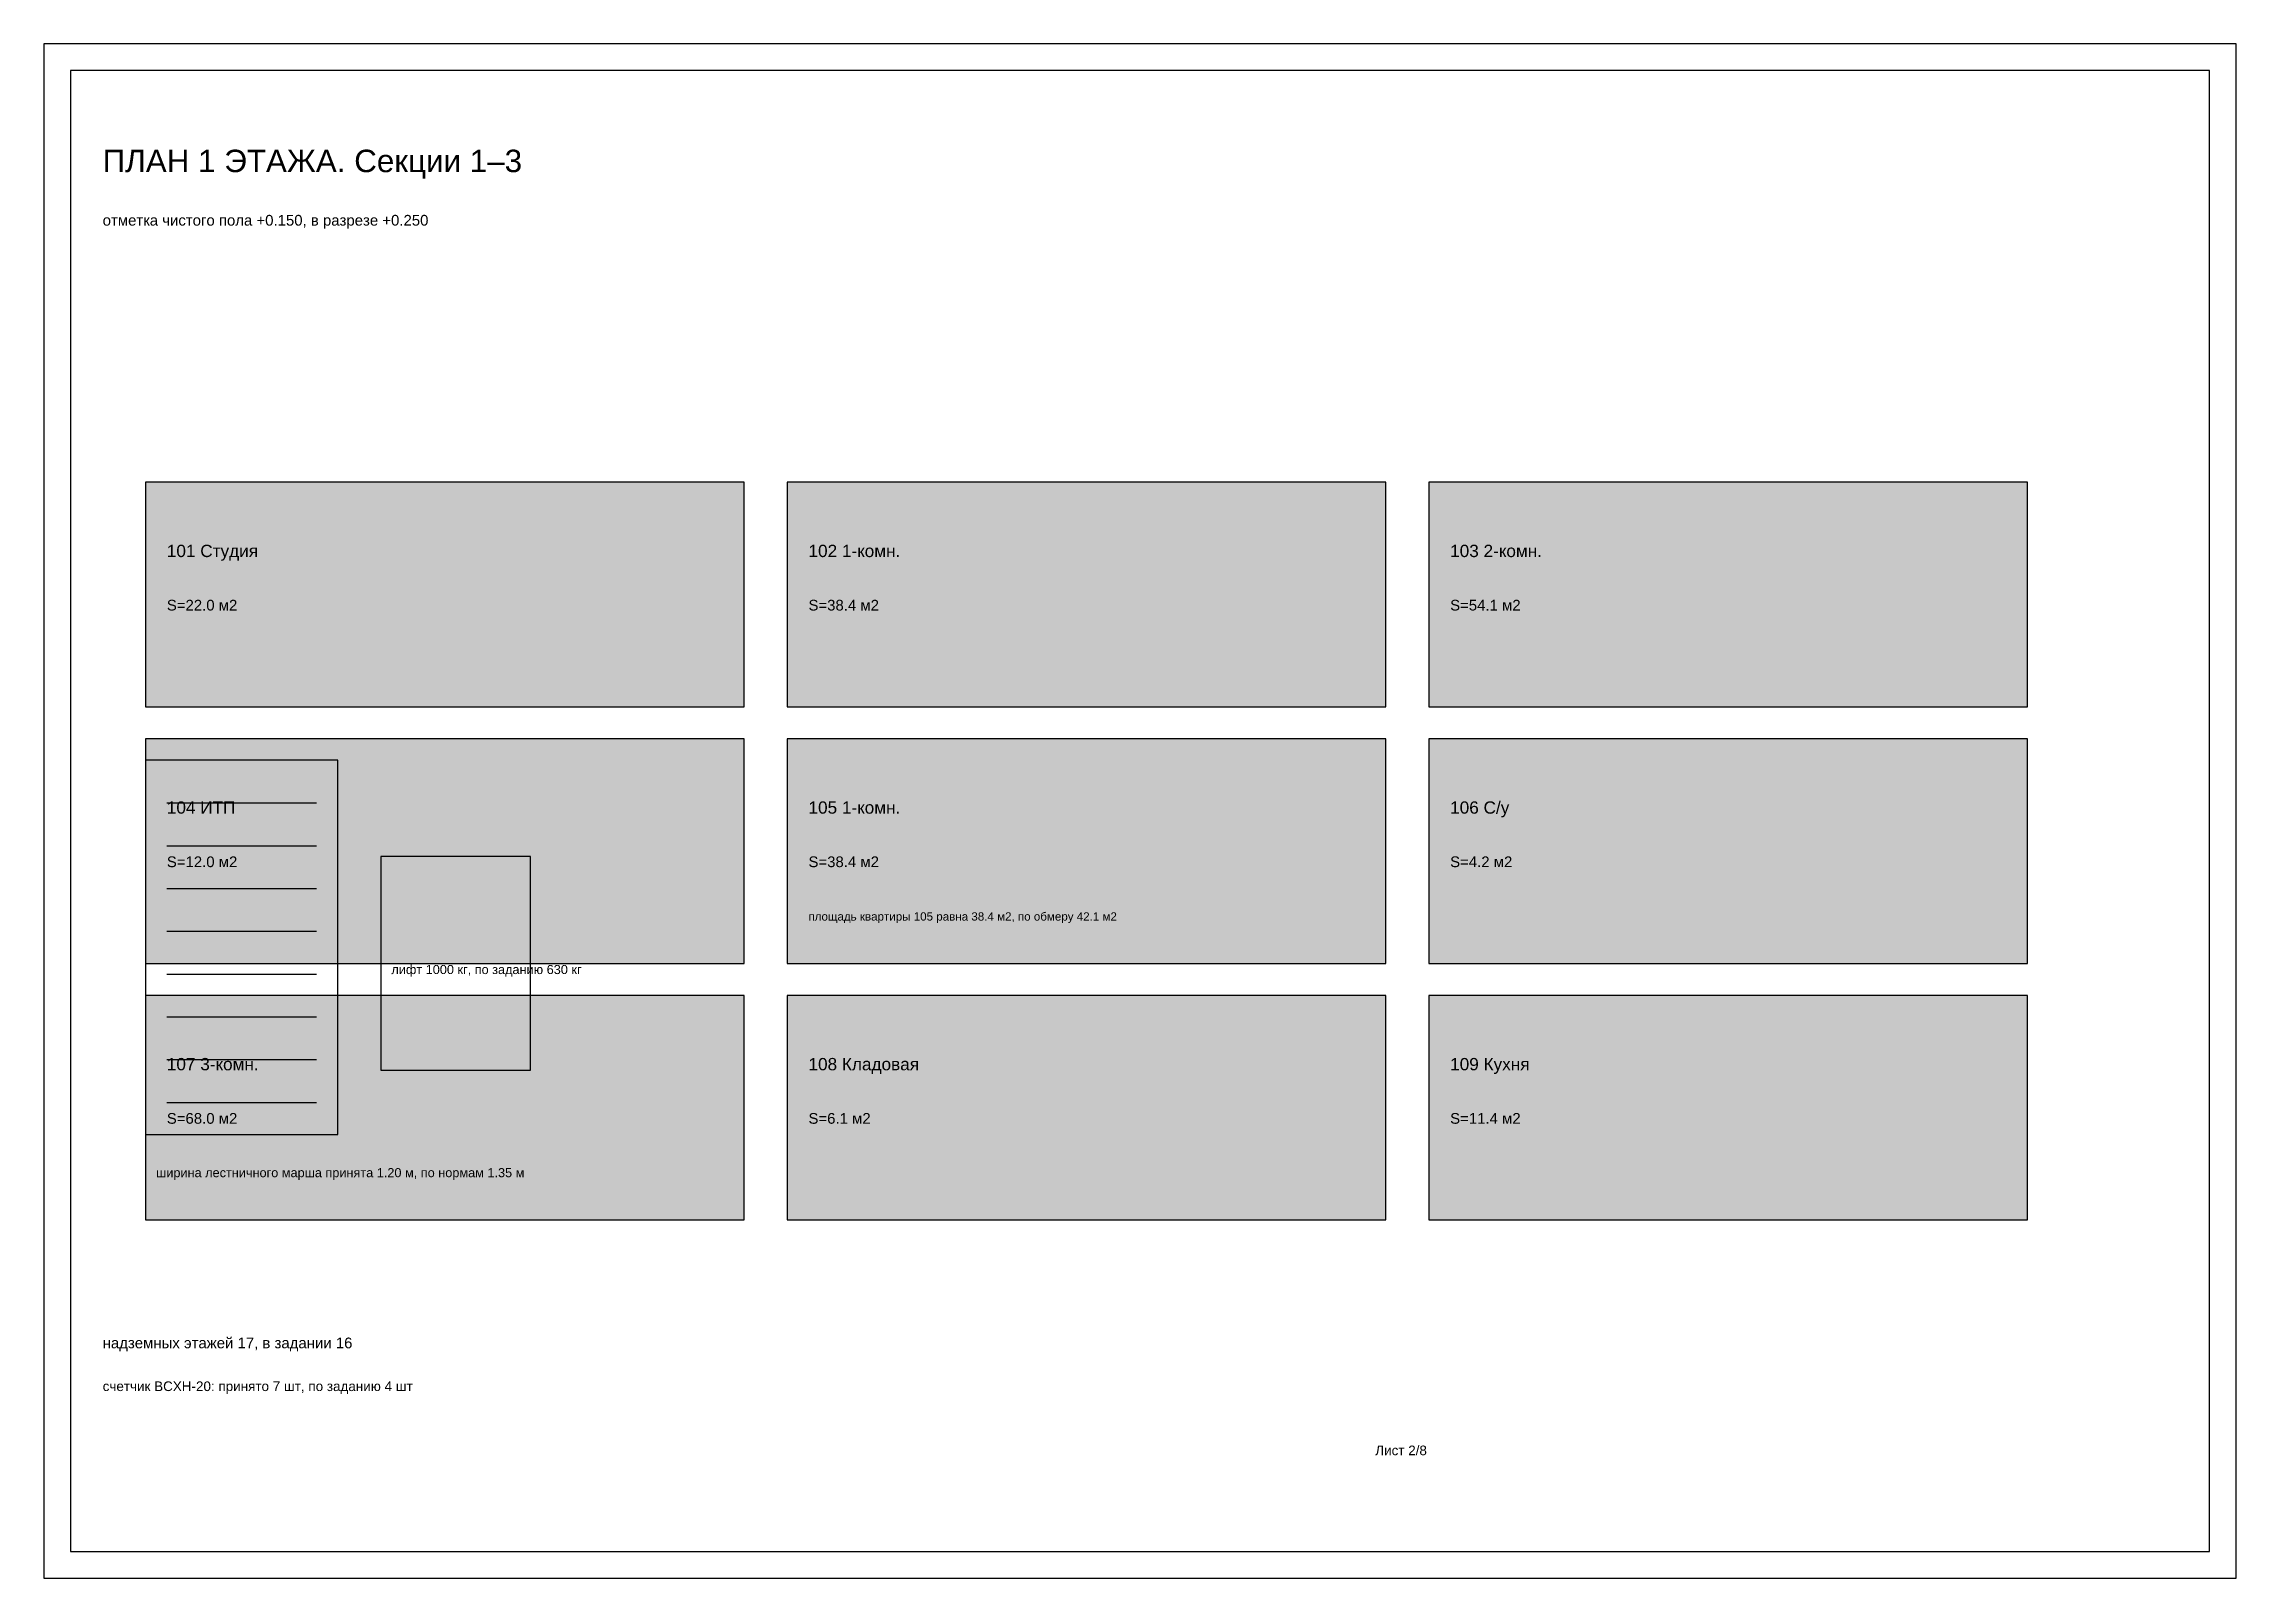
# Model space of a CAD drawing. Header units: millimetres. Extents: x 5 to 3395, y 5 to 292.
# Drawn here: x 435 to 845, y 5 to 292 of the extents above; entities that cross this region are included whole.
import ezdxf

# ---------------------------------------------------------------- set-up
doc = ezdxf.new("R2010")
doc.units = ezdxf.units.MM
for name, color, linetype in [('DIM', 3, 'Continuous'), ('GRAPH', 7, 'Continuous'), ('TABLE', 5, 'Continuous'), ('TABLE_FILL', 8, 'Continuous'), ('TEXT', 2, 'Continuous')]:
    doc.layers.add(name, color=color, linetype=linetype)
doc.styles.get("Standard").update_dxf_attribs({"font": 'arial.ttf'})

msp = doc.modelspace()

# ---------------------------------------------------------------- hatches: boundary and pattern name
at = {"layer": 'TABLE_FILL'}
for points in [[(454, 168), (566, 168), (566, 210), (454, 210)], [(574, 168), (686, 168), (686, 210), (574, 210)], [(694, 168), (806, 168), (806, 210), (694, 210)], [(454, 120), (566, 120), (566, 162), (454, 162)], [(574, 120), (686, 120), (686, 162), (574, 162)], [(694, 120), (806, 120), (806, 162), (694, 162)], [(454, 72), (566, 72), (566, 114), (454, 114)], [(574, 72), (686, 72), (686, 114), (574, 114)], [(694, 72), (806, 72), (806, 114), (694, 114)]]:
    msp.add_hatch(color=7, dxfattribs=at).paths.add_polyline_path(points)

# ---------------------------------------------------------------- linework, layer by layer
at = {"layer": 'GRAPH'}
for p, q in [((840, 287), (440, 287)), ((440, 287), (440, 10)), ((840, 10), (840, 287)), ((566, 210), (454, 210)), ((454, 210), (454, 168)), ((566, 168), (566, 210)), ((686, 210), (574, 210)), ((574, 210), (574, 168)), ((686, 168), (686, 210)), ((806, 210), (694, 210)), ((694, 210), (694, 168)), ((806, 168), (806, 210)), ((454, 168), (566, 168)), ((574, 168), (686, 168)), ((694, 168), (806, 168)), ((566, 162), (454, 162)), ((454, 162), (454, 120)), ((566, 120), (566, 162)), ((686, 162), (574, 162)), ((574, 162), (574, 120)), ((686, 120), (686, 162)), ((806, 162), (694, 162)), ((694, 162), (694, 120)), ((806, 120), (806, 162)), ((490, 158), (454, 158)), ((454, 158), (454, 88)), ((490, 88), (490, 158)), ((458, 150), (486, 150)), ((458, 142), (486, 142)), ((526, 140), (498, 140)), ((498, 140), (498, 100)), ((526, 100), (526, 140)), ((458, 134), (486, 134)), ((458, 126), (486, 126)), ((454, 120), (566, 120)), ((574, 120), (686, 120)), ((694, 120), (806, 120)), ((458, 118), (486, 118)), ((566, 114), (454, 114)), ((454, 114), (454, 72)), ((566, 72), (566, 114)), ((686, 114), (574, 114)), ((574, 114), (574, 72)), ((686, 72), (686, 114)), ((806, 114), (694, 114)), ((694, 114), (694, 72)), ((806, 72), (806, 114)), ((458, 110), (486, 110)), ((458, 102), (486, 102)), ((498, 100), (526, 100)), ((458, 94), (486, 94)), ((454, 88), (490, 88)), ((454, 72), (566, 72)), ((574, 72), (686, 72)), ((694, 72), (806, 72)), ((440, 10), (840, 10))]:
    msp.add_line(p, q, dxfattribs=at)
msp.add_lwpolyline([(435, 5), (845, 5), (845, 292), (435, 292)], close=True, dxfattribs=at)

# ---------------------------------------------------------------- texts
at = {"layer": 'DIM'}
for s, height, p in [('отметка чистого пола +0.150, в разрезе +0.250', 2, (446, 258)), ('ширина лестничного марша принята 1.20 м, по нормам 1.35 м', 1.7, (456, 80))]:
    msp.add_text(s, height=height, dxfattribs=at).set_placement(p)
at = {"layer": 'TABLE'}
msp.add_text('счетчик ВСХН-20: принято 7 шт, по заданию 4 шт', height=1.8, dxfattribs=at).set_placement((446, 40))
at = {"layer": 'TEXT'}
for s, height, p in [('ПЛАН 1 ЭТАЖА. Секции 1–3', 4.2, (446, 268)), ('101 Студия', 2.3, (458, 196)), ('102 1-комн.', 2.3, (578, 196)), ('103 2-комн.', 2.3, (698, 196)), ('S=22.0 м2', 2, (458, 186)), ('S=38.4 м2', 2, (578, 186)), ('S=54.1 м2', 2, (698, 186)), ('104 ИТП', 2.3, (458, 148)), ('105 1-комн.', 2.3, (578, 148)), ('106 С/у', 2.3, (698, 148)), ('S=12.0 м2', 2, (458, 138)), ('S=38.4 м2', 2, (578, 138)), ('S=4.2 м2', 2, (698, 138)), ('площадь квартиры 105 равна 38.4 м2, по обмеру 42.1 м2', 1.55, (578, 128)), ('лифт 1000 кг, по заданию 630 кг', 1.7, (500, 118)), ('107 3-комн.', 2.3, (458, 100)), ('108 Кладовая', 2.3, (578, 100)), ('109 Кухня', 2.3, (698, 100)), ('S=68.0 м2', 2, (458, 90)), ('S=6.1 м2', 2, (578, 90)), ('S=11.4 м2', 2, (698, 90)), ('надземных этажей 17, в задании 16', 2, (446, 48)), ('Лист 2/8', 1.8, (684, 28))]:
    msp.add_text(s, height=height, dxfattribs=at).set_placement(p)

doc.saveas('drawing.dxf')
